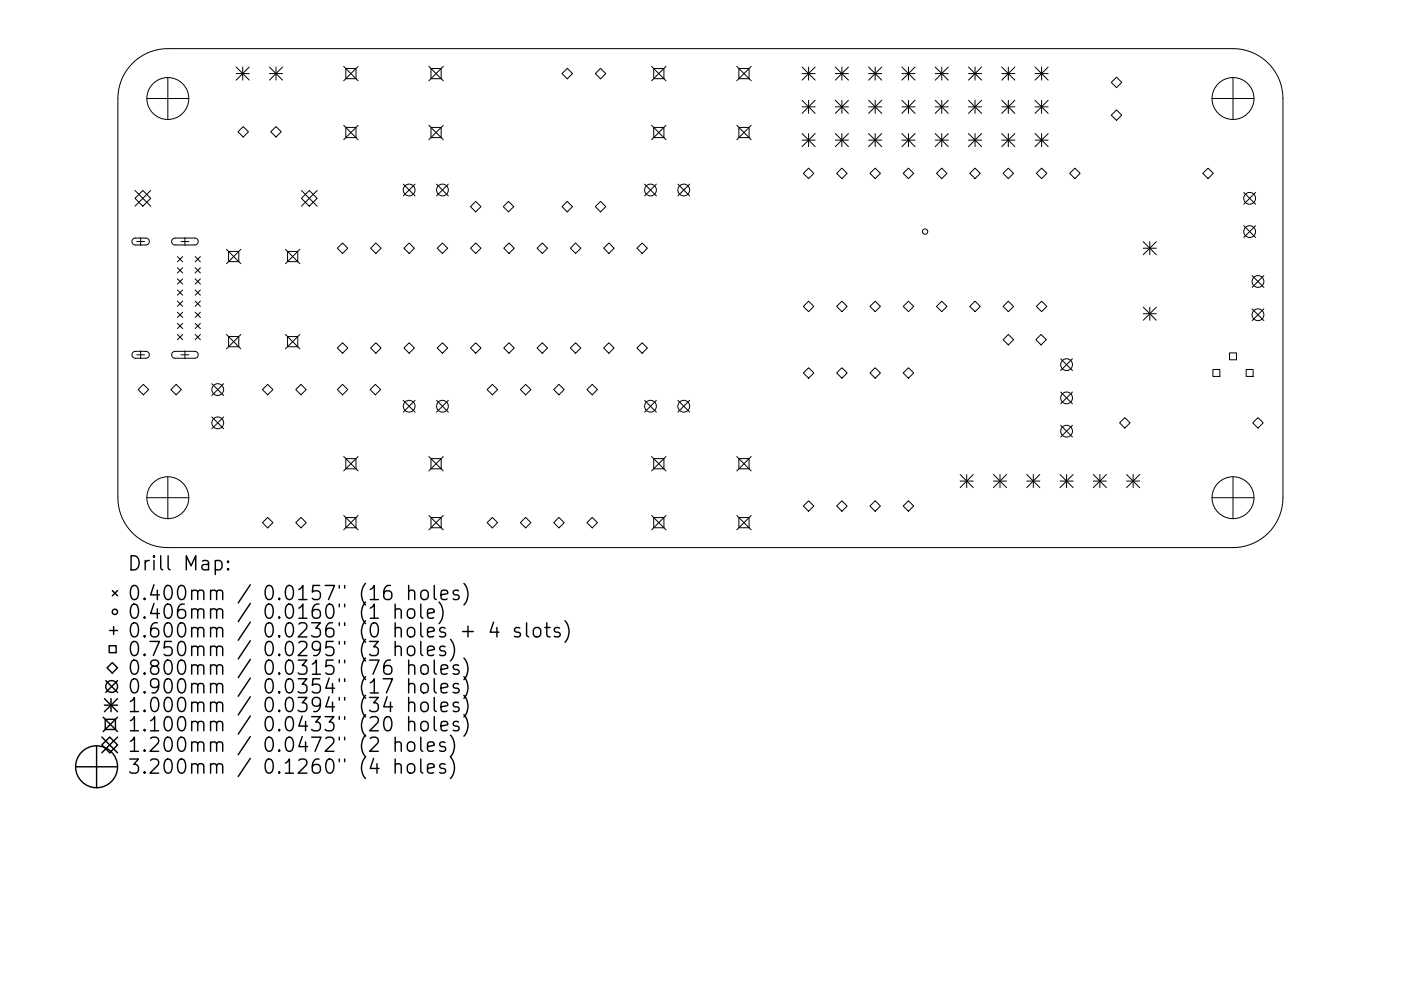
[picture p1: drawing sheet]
<svg xmlns="http://www.w3.org/2000/svg" width="297mm" height="210mm" viewBox="0 0 297 210" stroke-linecap="round" stroke-linejoin="round" font-family="sans-serif">
<defs><g id="words">
<g font-size="4.2">
<text x="26.9" y="121.1">Drill Map:</text>
<text x="26.9" y="127.4">0.400mm / 0.0157&quot; (16 holes)</text>
<text x="26.9" y="131.3">0.406mm / 0.0160&quot; (1 hole)</text>
<text x="26.9" y="135.3">0.600mm / 0.0236&quot; (0 holes + 4 slots)</text>
<text x="26.9" y="139.2">0.750mm / 0.0295&quot; (3 holes)</text>
<text x="26.9" y="143.2">0.800mm / 0.0315&quot; (76 holes)</text>
<text x="26.9" y="147.2">0.900mm / 0.0354&quot; (17 holes)</text>
<text x="26.9" y="151.1">1.000mm / 0.0394&quot; (34 holes)</text>
<text x="26.9" y="155.2">1.100mm / 0.0433&quot; (20 holes)</text>
<text x="26.9" y="159.5">1.200mm / 0.0472&quot; (2 holes)</text>
<text x="26.9" y="164.2">3.200mm / 0.1260&quot; (4 holes)</text>
</g>
</g></defs>
<g fill="none" stroke="#000" stroke-width=".21">
<path d="M28.1 13.4a10.6 10.6 0 0 1 7.5-3.1h225.8a10.6 10.6 0 0 1 10.6 10.6v84.7a10.6 10.6 0 0 1-10.6 10.6h-225.8a10.6 10.6 0 0 1-10.6-10.6v-84.7a10.6 10.6 0 0 1 3.1-7.5zM35.6 16.5v8.9M50.1 14.2l2.7 2.8M50.1 15.6h2.7M51.5 14.2v2.8M52.8 14.2l-2.7 2.8M57.1 15.6h2.8M57.1 14.2l2.8 2.8M58.5 14.2v2.8M59.9 14.2l-2.8 2.8M72.9 14.1l3 3M73.3 14.5h2.2v2.2h-2.2z"/>
<path d="M75.9 14.1l-3 3M90.9 14.1l3.1 3M91.4 14.5h2.1v2.2h-2.1zM94 14.1l-3.1 3M119.2 15.6l1.1-1.1 1.1 1.1-1.1 1.1zM126.2 15.6l1.1-1.1 1.1 1.1-1.1 1.1zM138.2 14.1l3 3M138.6 14.5h2.2v2.2h-2.2zM141.2 14.1l-3 3M156.2 14.1l3.1 3M156.7 14.5h2.1v2.2h-2.1zM159.3 14.1l-3.1 3"/>
<path d="M170 15.6h2.8M170 14.2l2.8 2.8M171.4 14.2v2.8M172.8 14.2l-2.8 2.8M177.1 15.6h2.8M177.1 14.2l2.8 2.8M178.5 14.2v2.8M179.9 14.2l-2.8 2.8M184.2 15.6h2.7M184.2 14.2l2.7 2.8M185.6 14.2v2.8M186.9 14.2l-2.7 2.8"/>
<path d="M191.2 15.6h2.8M191.2 14.2l2.8 2.8M192.6 14.2v2.8M194 14.2l-2.8 2.8M198.3 15.6h2.8M198.3 14.2l2.8 2.8M199.7 14.2v2.8M201.1 14.2l-2.8 2.8M205.3 15.6h2.8M205.3 14.2l2.8 2.8M206.7 14.2v2.8M208.1 14.2l-2.8 2.8"/>
<path d="M212.4 15.6h2.8M212.4 14.2l2.8 2.8M213.8 14.2v2.8M215.2 14.2l-2.8 2.8M219.5 15.6h2.7M219.5 14.2l2.7 2.8M220.8 14.2v2.8M222.2 14.2l-2.7 2.8M235.6 17.5l1.1-1.1 1.1 1.1-1.1 1.1zM261.4 16.5v8.9M31.1 20.9h8.9M51.6 26.9l1.1 1.1-1.1 1.1-1.1-1.1z"/>
<path d="M58.5 26.9l1.1 1.1-1.1 1.1-1.1-1.1zM72.9 26.6l3 3M73.3 27h2.2v2.2h-2.2zM75.9 26.6l-3 3M85.5 39.1l2.5 2.5M88 39.1l-2.5 2.5M90.9 26.6l3.1 3M91.4 27h2.1v2.2h-2.1zM92.6 39.1l2.5 2.5M94 26.6l-3.1 3M95.1 39.1l-2.5 2.5M136.7 39.1l2.5 2.5"/>
<path d="M138.2 26.6l3 3M138.6 27h2.2v2.2h-2.2zM139.2 39.1l-2.5 2.5M141.2 26.6l-3 3M143.7 39.1l2.5 2.5M146.2 39.1l-2.5 2.5M156.2 26.6l3.1 3M156.7 27h2.1v2.2h-2.1zM159.3 26.6l-3.1 3M170 21.3l2.8 2.8M170 22.7h2.8M170 28.3l2.8 2.8"/>
<path d="M170 29.7h2.8M171.4 35.7l1.1 1.1-1.1 1.1-1.1-1.1zM171.4 21.3v2.8M171.4 28.3v2.8M172.8 21.3l-2.8 2.8M172.8 28.3l-2.8 2.8M177.1 21.3l2.8 2.8M177.1 28.3l2.8 2.8M177.1 22.7h2.8M177.1 29.7h2.8M178.5 35.7l1.1 1.1-1.1 1.1-1.1-1.1zM178.5 21.3v2.8"/>
<path d="M178.5 28.3v2.8M179.9 21.3l-2.8 2.8M179.9 28.3l-2.8 2.8M184.2 28.3l2.7 2.8M184.2 22.7h2.7M184.2 29.7h2.7M184.2 21.3l2.7 2.8M185.6 35.7l1.1 1.1-1.1 1.1-1.2-1.1zM185.6 21.3v2.8M185.6 28.3v2.8M186.9 21.3l-2.7 2.8M186.9 28.3l-2.7 2.8"/>
<path d="M191.2 22.7h2.8M191.2 29.7h2.8M191.2 28.3l2.8 2.8M191.2 21.3l2.8 2.8M192.6 35.7l1.1 1.1-1.1 1.1-1.1-1.1zM192.6 21.3v2.8M192.6 28.3v2.8M194 21.3l-2.8 2.8M194 28.3l-2.8 2.8M198.3 22.7h2.8M198.3 29.7h2.8M198.3 28.3l2.8 2.8"/>
<path d="M198.3 21.3l2.8 2.8M198.6 36.8l1.1-1.1 1.1 1.1-1.1 1.1zM199.7 21.3v2.8M199.7 28.3v2.8M201.1 21.3l-2.8 2.8M201.1 28.3l-2.8 2.8M205.3 22.7h2.8M205.3 29.7h2.8M205.3 28.3l2.8 2.8M205.3 21.3l2.8 2.8M206.7 35.7l1.1 1.1-1.1 1.1-1.1-1.1zM206.7 21.3v2.8"/>
<path d="M206.7 28.3v2.8M208.1 21.3l-2.8 2.8M208.1 28.3l-2.8 2.8M212.4 22.7h2.8M212.4 29.7h2.8M212.4 28.3l2.8 2.8M212.4 21.3l2.8 2.8M213.8 35.7l1.1 1.1-1.1 1.1-1.1-1.1zM213.8 21.3v2.8M213.8 28.3v2.8M215.2 21.3l-2.8 2.8M215.2 28.3l-2.8 2.8"/>
<path d="M219.5 22.7h2.7M219.5 29.7h2.7M219.5 28.3l2.7 2.8M219.5 21.3l2.7 2.8M220.8 35.7l1.2 1.1-1.2 1.1-1.1-1.1zM220.8 21.3v2.8M220.8 28.3v2.8M222.2 21.3l-2.7 2.8M222.2 28.3l-2.7 2.8M227.9 35.7l1.1 1.1-1.1 1.1-1.1-1.1zM235.6 24.4l1.1-1.1 1.1 1.1-1.1 1.1zM255 36.8l1.1-1.1 1.1 1.1-1.1 1.1z"/>
<path d="M257 20.9h8.9M28.2 50.7l.4-.2h2.3a.73 .73 0 0 1 .8 .7 .73 .73 0 0 1-.8 .8h-2.2a.73 .73 0 0 1-.7-.5 .73 .73 0 0 1 .2-.8zM28.6 42.1l1.7-1.7 1.7 1.7-1.7 1.6zM28.6 40.4l3.4 3.3M29 51.2h1.7M29.8 50.4v1.7M32 40.4l-3.4 3.3M36.6 50.7l.5-.2h4.2a.73 .73 0 0 1 .7 .7 .73 .73 0 0 1-.7 .8h-4.2a.73 .73 0 0 1-.7-.5 .73 .73 0 0 1 .2-.8zM37.6 54.4l1.1 1.1M37.6 56.8l1.1 1.1M37.6 59.2l1.1 1.1M38.4 51.2h1.6"/>
<path d="M38.7 54.4l-1.1 1.1M38.7 56.8l-1.1 1.1M38.7 59.2l-1.1 1.1M39.2 50.4v1.7M41.4 54.4l1.1 1.1M41.4 56.8l1.1 1.1M41.4 59.2l1.1 1.1M42.5 54.4l-1.1 1.1M42.5 56.8l-1.1 1.1M42.5 59.2l-1.1 1.1M48 52.9l3.1 3.1M48.5 53.3h2.1v2.2h-2.1z"/>
<path d="M51.1 52.9l-3.1 3.1M60.5 52.9l3.1 3.1M61 53.3h2.1v2.2h-2.1zM63.6 52.9l-3.1 3.1M63.9 42.1l1.7-1.7 1.6 1.7-1.6 1.6zM63.9 40.4l3.3 3.3M67.2 40.4l-3.3 3.3M71.5 52.7l1.1-1.1 1.1 1.1-1.1 1.1zM79.7 51.6l1.1 1.1-1.1 1.1-1.1-1.1zM85.6 52.7l1.1-1.1 1.2 1.1-1.2 1.1zM92.7 52.7l1.1-1.1 1.1 1.1-1.1 1.1zM99.8 52.7l1.1-1.1 1.1 1.1-1.1 1.1z"/>
<path d="M100.9 42.7l1.1 1.1-1.1 1.2-1.1-1.2zM106.8 52.7l1.1-1.1 1.1 1.1-1.1 1.1zM107.8 42.7l1.1 1.1-1.1 1.2-1.1-1.2zM115 51.6l1.1 1.1-1.1 1.1-1.1-1.1zM119.2 43.8l1.1-1.1 1.1 1.1-1.1 1.2zM120.9 52.7l1.1-1.1 1.1 1.1-1.1 1.1zM126.2 43.8l1.1-1.1 1.1 1.1-1.1 1.2zM128 52.7l1.1-1.1 1.1 1.1-1.1 1.1zM136.2 51.6l1.1 1.1-1.1 1.1-1.2-1.1zM242.4 51.3l2.8 2.8M242.4 52.7h2.8M243.8 51.3v2.8"/>
<path d="M245.2 51.3l-2.8 2.8M263.7 40.8l2.5 2.5M263.7 47.9l2.5 2.5M265.5 58.5l2.5 2.5M266.2 40.8l-2.5 2.5M266.2 47.9l-2.5 2.5M268 58.5l-2.5 2.5M28.2 74.8l.4-.3h2.3a.73 .73 0 0 1 .8 .8 .73 .73 0 0 1-.8 .7h-2.2a.73 .73 0 0 1-.7-.4 .73 .73 0 0 1 .2-.8zM29 75.3h1.7M29.8 74.4v1.7M36.6 74.8l.5-.3h4.2a.73 .73 0 0 1 .7 .8 .73 .73 0 0 1-.7 .7h-4.2a.73 .73 0 0 1-.7-.4 .73 .73 0 0 1 .2-.8zM37.6 61.5l1.1 1.1"/>
<path d="M37.6 63.9l1.1 1.1M37.6 66.2l1.1 1.2M37.6 68.6l1.1 1.1M37.6 71l1.1 1.1M38.4 75.3h1.6M38.7 61.5l-1.1 1.1M38.7 63.9l-1.1 1.1M38.7 66.2l-1.1 1.2M38.7 68.6l-1.1 1.1M38.7 71l-1.1 1.1M39.2 74.4v1.7M41.4 61.5l1.1 1.1"/>
<path d="M41.4 63.9l1.1 1.1M41.4 66.2l1.1 1.2M41.4 68.6l1.1 1.1M41.4 71l1.1 1.1M42.5 61.5l-1.1 1.1M42.5 63.9l-1.1 1.1M42.5 66.2l-1.1 1.2M42.5 68.6l-1.1 1.1M42.5 71l-1.1 1.1M48 71l3.1 3M48.5 71.4h2.1v2.2h-2.1zM51.1 71l-3.1 3"/>
<path d="M60.5 71l3.1 3M61 71.4h2.1v2.2h-2.1zM63.6 71l-3.1 3M71.5 73.8l1.1-1.1 1.1 1.1-1.1 1.1zM78.6 73.8l1.1-1.1 1.1 1.1-1.1 1.1zM85.6 73.8l1.1-1.1 1.2 1.1-1.2 1.1zM92.7 73.8l1.1-1.1 1.1 1.1-1.1 1.1zM99.8 73.8l1.1-1.1 1.1 1.1-1.1 1.1zM106.8 73.8l1.1-1.1 1.1 1.1-1.1 1.1zM113.9 73.8l1.1-1.1 1.1 1.1-1.1 1.1zM120.9 73.8l1.1-1.1 1.1 1.1-1.1 1.1zM128 73.8l1.1-1.1 1.1 1.1-1.1 1.1z"/>
<path d="M135 73.8l1.2-1.1 1.1 1.1-1.1 1.1zM170.3 65l1.1-1.1 1.1 1.1-1.1 1.1zM171.4 78l1.1 1.1-1.1 1.1-1.1-1.1zM177.4 65l1.1-1.1 1.1 1.1-1.1 1.1zM177.4 79.1l1.1-1.1 1.1 1.1-1.1 1.1zM184.4 65l1.2-1.1 1.1 1.1-1.1 1.1zM185.6 78l1.1 1.1-1.1 1.1-1.2-1.1zM191.5 65l1.1-1.1 1.1 1.1-1.1 1.1zM191.5 79.1l1.1-1.1 1.1 1.1-1.1 1.1zM198.6 65l1.1-1.1 1.1 1.1-1.1 1.1zM205.6 65l1.1-1.1 1.1 1.1-1.1 1.1zM212.7 65l1.1-1.1 1.1 1.1-1.1 1.1z"/>
<path d="M212.7 72.1l1.1-1.1 1.1 1.1-1.1 1.1zM219.6 72.1l1.1-1.1 1.1 1.1-1.1 1.1zM219.7 65l1.1-1.1 1.2 1.1-1.2 1.1zM224.9 76.1l2.5 2.5M227.4 76.1l-2.5 2.5M242.4 65.2l2.8 2.7M242.4 66.6h2.8M243.8 65.2v2.7M245.2 65.2l-2.8 2.7M257.2 78.4h1.4v1.5h-1.4zM260.7 74.9h1.5v1.4h-1.5zM264.2 78.4h1.5v1.5h-1.5z"/>
<path d="M265.5 65.5l2.5 2.5M268 65.5l-2.5 2.5M29.3 82.7l1.1-1.2 1.1 1.2-1.1 1.1zM36.2 82.7l1.1-1.2 1.2 1.2-1.2 1.1zM44.9 81.4l2.5 2.5M44.9 88.5l2.5 2.5M47.4 81.4l-2.5 2.5M47.4 88.5l-2.5 2.5M55.6 82.7l1.2-1.2 1.1 1.2-1.1 1.1zM62.7 82.7l1.1-1.2 1.1 1.2-1.1 1.1zM71.5 82.7l1.1-1.2 1.1 1.2-1.1 1.1zM72.9 96.9l3 3"/>
<path d="M73.3 97.3h2.2v2.2h-2.2zM75.9 96.9l-3 3M78.5 82.7l1.1-1.2 1.1 1.2-1.1 1.1zM85.5 84.9l2.5 2.5M88 84.9l-2.5 2.5M90.9 96.9l3.1 3M91.4 97.3h2.1v2.2h-2.1zM92.6 84.9l2.5 2.5M94 96.9l-3.1 3M95.1 84.9l-2.5 2.5M103.3 82.7l1.1-1.2 1.1 1.2-1.1 1.1zM110.3 82.7l1.1-1.2 1.2 1.2-1.2 1.1z"/>
<path d="M117.4 82.7l1.1-1.2 1.1 1.2-1.1 1.1zM124.5 82.7l1.1-1.2 1.1 1.2-1.1 1.1zM136.7 84.9l2.5 2.5M138.2 96.9l3 3M138.6 97.3h2.2v2.2h-2.2zM139.2 84.9l-2.5 2.5M141.2 96.9l-3 3M143.7 84.9l2.5 2.5M146.2 84.9l-2.5 2.5M156.2 96.9l3.1 3M156.7 97.3h2.1v2.2h-2.1zM159.3 96.9l-3.1 3"/>
<path d="M224.9 83.2l2.5 2.5M224.9 90.2l2.5 2.5M227.4 83.2l-2.5 2.5M227.4 90.2l-2.5 2.5M238.5 88.6l1.1 1.1-1.1 1.1-1.1-1.1zM265.6 89.7l1.1-1.1 1.1 1.1-1.1 1.1zM31.1 105.6h8.9M35.6 101.2v8.8M56.8 109.8l1.1 1.1-1.1 1.1-1.2-1.1zM62.7 110.9l1.1-1.1 1.1 1.1-1.1 1.1zM72.9 109.4l3 3M73.3 109.8h2.2v2.2h-2.2z"/>
<path d="M75.9 109.4l-3 3M90.9 109.4l3.1 3M91.4 109.8h2.1v2.2h-2.1zM94 109.4l-3.1 3M103.3 110.9l1.1-1.1 1.1 1.1-1.1 1.1zM110.3 110.9l1.1-1.1 1.2 1.1-1.2 1.1zM117.4 110.9l1.1-1.1 1.1 1.1-1.1 1.1zM125.6 109.8l1.1 1.1-1.1 1.1-1.1-1.1zM138.2 109.4l3 3M138.6 109.8h2.2v2.2h-2.2zM141.2 109.4l-3 3M156.2 109.4l3.1 3"/>
<path d="M156.7 109.8h2.1v2.2h-2.1zM159.3 109.4l-3.1 3M171.4 106.2l1.1 1.2-1.1 1.1-1.1-1.1zM177.4 107.4l1.1-1.2 1.1 1.2-1.1 1.1zM185.6 106.2l1.1 1.2-1.1 1.1-1.2-1.1zM191.5 107.4l1.1-1.2 1.1 1.2-1.1 1.1zM203.6 100.7l2.8 2.8M203.6 102.1h2.8M205 100.7v2.8M206.4 100.7l-2.8 2.8M210.6 102.1h2.8M210.6 100.7l2.8 2.8"/>
<path d="M212 100.7v2.8M213.4 100.7l-2.8 2.8M217.7 102.1h2.8M217.7 100.7l2.8 2.8M219.1 100.7v2.8M220.5 100.7l-2.8 2.8M224.7 102.1h2.8M224.7 100.7l2.8 2.8M226.1 100.7v2.8M227.5 100.7l-2.8 2.8M231.8 102.1h2.8M231.8 100.7l2.8 2.8"/>
<path d="M233.2 100.7v2.8M234.6 100.7l-2.8 2.8M238.9 102.1h2.7M238.9 100.7l2.7 2.8M240.2 100.7v2.8M241.6 100.7l-2.7 2.8M257 105.6h8.9M261.4 101.2v8.8"/>
<circle cx="35.6" cy="20.9" r="4.4"/>
<circle cx="261.4" cy="20.9" r="4.4"/>
<circle cx="86.7" cy="40.3" r="1.25"/>
<circle cx="93.8" cy="40.3" r="1.25"/>
<circle cx="137.9" cy="40.3" r="1.25"/>
<circle cx="145" cy="40.3" r="1.25"/>
<circle cx="196.1" cy="49.1" r=".56"/>
<circle cx="265" cy="42.1" r="1.25"/>
<circle cx="265" cy="49.1" r="1.25"/>
<circle cx="266.7" cy="59.7" r="1.25"/>
<circle cx="226.1" cy="77.4" r="1.25"/>
<circle cx="266.7" cy="66.8" r="1.25"/>
<circle cx="46.2" cy="82.7" r="1.25"/>
<circle cx="46.2" cy="89.7" r="1.25"/>
<circle cx="86.7" cy="86.2" r="1.25"/>
<circle cx="93.8" cy="86.2" r="1.25"/>
<circle cx="137.9" cy="86.2" r="1.25"/>
<circle cx="145" cy="86.2" r="1.25"/>
<circle cx="226.1" cy="84.4" r="1.25"/>
<circle cx="226.1" cy="91.5" r="1.25"/>
<circle cx="35.6" cy="105.6" r="4.4"/>
<circle cx="261.4" cy="105.6" r="4.4"/>
</g>
<g fill="none" stroke="#000" stroke-width=".3">
<path d="M45.6 119.1l.9-.2 .6 .6v.8l-.3 .5-.3 .1-.9-.1M48.4 119.1l.1 .1-.1 .1-.2-.1 .2-.1v.2M23.1 137h1.5v1.5h-1.5zM23.3 133.8h1.6M23.8 125.3l1.1 1.1M24.1 132.9v1.7M24.9 125.3l-1.1 1.1M48.4 120.6l.1 .2-.1 .1-.2-.1 .2-.2v.3M78.5 129l.9-.8v3M82.8 124.2a1.19 1.19 0 0 0-1.4 1.3v1.1l.2 .5 .9 .1 .4-.3 .2-1-.3-.4-.9-.1-.5 .5M83.8 129.5a.75 .75 0 0 1 1.3 .1v1.6M83.8 137.4a.75 .75 0 0 1 1.3 .1v1.6"/>
<path d="M83.8 128.2v3M83.8 136.1v3M86.5 129.5a.81 .81 0 0 1 .8-.3 .81 .81 0 0 1 .6 .5v.9a.81 .81 0 0 1-.8 .6 .81 .81 0 0 1-.7-.6v-.9zM86.5 137.4a.81 .81 0 0 1 .8-.3 .81 .81 0 0 1 .6 .6v.8a.81 .81 0 0 1-.8 .6 .81 .81 0 0 1-.7-.6v-.8zM86.6 125.5a.74 .74 0 0 1 1.3 .1v1.6M86.6 124.2v3M89.2 128.2v2.5l.4 .5M89.2 136.1v2.6l.4 .4M89.4 125.5a.81 .81 0 0 1 .8-.3 .81 .81 0 0 1 .6 .6v.8a.81 .81 0 0 1-.8 .6 .81 .81 0 0 1-.8-.6v-.8zM90.6 130.2l1.5-.3-.2-.6-.8-.1-.5 .4v1.1l.2 .3 .3 .2 .8-.2M90.6 138.1l1.5-.3-.2-.6-.8-.1-.5 .4v1.2l.2 .2 .3 .2 .8-.2M92.1 124.2v2.6l.4 .4"/>
<path d="M93.1 127.7a3.4 3.4 0 0 1 0 4.6M93.5 126.2l1.4-.3-.1-.5-.9-.2-.4 .4v1.2l.1 .3 .3 .1 .9-.1M94.4 137.2l-.8-.1-.4 .4 .2 .4 1 .3 .1 .3-.1 .4-.3 .2-.9-.2M95.5 135.7a3.4 3.4 0 0 1 0 4.5M97.2 125.4l-.7-.2-.4 .4 .1 .5 1 .3 .2 .2-.2 .5-.3 .1-.8-.1M98.1 134h2.3M98.4 123.8a3.4 3.4 0 0 1 0 4.6M98.4 139.6a3.4 3.4 0 0 1 0 4.6M99.2 132.8v2.3M104.6 132l-.7 2.1h1.9M105.4 133.1v2M110.2 133.3l-.7-.2-.4 .5 .1 .4 1 .3 .2 .3-.2 .4-.3 .1-.8-.1"/>
<path d="M111.6 132.1v2.6l.5 .4M113.2 133.4a.81 .81 0 0 1 .8-.3 .81 .81 0 0 1 .6 .6v.9a.81 .81 0 0 1-.7 .6 .81 .81 0 0 1-.8-.6v-.9zM115.5 133.1h1.1M115.9 132.1v2.6l.2 .3 .5 .1M118.6 133.3l-.7-.2-.4 .5 .1 .4 1 .3 .2 .3-.2 .4-.2 .1-.9-.1M119.8 131.7a3.4 3.4 0 0 1 0 4.6M20.5 158.2v8.9M21.6 158l1.7-1.6 1.6 1.6-1.6 1.7zM21.6 156.4l3.3 3.3M21.9 152.2l3 3M22.1 148.2l2.8 2.8M22.1 149.6h2.8"/>
<path d="M22.3 152.6h2.2v2.2h-2.2zM22.4 144.4l2.5 2.5M22.7 141.7l1.1-1.1 1.1 1.1-1.1 1.1zM23.5 148.2v2.8M24.9 144.4l-2.5 2.5M24.9 148.2l-2.8 2.8M24.9 152.2l-3 3M24.9 156.4l-3.3 3.3M81.2 144h2l-1.3 3M81.8 152.2a.71 .71 0 0 1 1.1 .4 1.76 1.76 0 0 1-.5 2.4 .77 .77 0 0 1-.9-.5 2.34 2.34 0 0 1 .3-2.3zM82.1 147.8l-.7 2.2h1.8M82.8 140a1.19 1.19 0 0 0-1.4 1.3v1.2l.2 .4 .9 .1 .4-.2 .2-1-.3-.5-.9-.1-.5 .6"/>
<path d="M83.8 157.7a.75 .75 0 0 1 1.3 .1v1.6M83.8 156.4v3M86.5 157.7a.81 .81 0 0 1 .8-.3 .81 .81 0 0 1 .6 .6v.8a.81 .81 0 0 1-.8 .6 .81 .81 0 0 1-.7-.6v-.8zM86.6 141.3a.75 .75 0 0 1 1.3 .2v1.5M86.6 145.3a.74 .74 0 0 1 1.3 .1v1.6M86.6 149.3a.75 .75 0 0 1 1.3 .1v1.6M86.6 153.3a.74 .74 0 0 1 1.3 .2v1.5M86.6 140v3M86.6 144v3M86.6 148v3M86.6 152v3M89.2 156.4v2.6l.4 .4"/>
<path d="M89.4 141.3a.81 .81 0 0 1 .8-.3 .81 .81 0 0 1 .6 .6v.9a.81 .81 0 0 1-.8 .6 .81 .81 0 0 1-.8-.6v-.9zM89.4 145.3a.81 .81 0 0 1 .8-.3 .81 .81 0 0 1 .6 .6v.8a.81 .81 0 0 1-.8 .6 .81 .81 0 0 1-.8-.6v-.8zM89.4 149.3a.81 .81 0 0 1 .8-.3 .81 .81 0 0 1 .6 .5v.9a.81 .81 0 0 1-.8 .6 .81 .81 0 0 1-.8-.6v-.9zM89.5 153.2a.81 .81 0 0 1 1.3 .4v.9a.81 .81 0 0 1-.8 .6 .81 .81 0 0 1-.8-.6v-.9zM90.6 158.4l1.5-.3-.2-.6-.8-.1-.5 .4v1.2l.2 .3 .3 .1 .8-.1M92.1 140v2.6l.4 .4M92.1 144v2.6l.4 .4M92.1 148v2.5l.4 .5M92.1 152v2.6l.4 .4M93.5 142l1.4-.2-.1-.6-.9-.2-.4 .5v1.1l.1 .3 .3 .1 .9-.1M93.5 146l1.4-.3-.1-.5-.9-.2-.4 .4v1.2l.1 .3 .3 .1 .9-.1M93.5 150l1.4-.3-.1-.6-.9-.1-.4 .4v1.1l.1 .3 .3 .2 .9-.2"/>
<path d="M93.5 154l1.4-.2-.1-.6-.9-.2-.4 .5v1.1l.1 .3 .3 .1 .9-.1M94.4 157.5l-.8-.1-.4 .4 .2 .5 1 .2 .1 .3-.1 .5-.3 .1-.9-.1M95.5 156a3.4 3.4 0 0 1 0 4.5M97.2 141.2l-.7-.2-.4 .5 .1 .4 1 .3 .2 .3-.2 .4-.3 .1-.8-.1M97.2 145.2l-.7-.2-.4 .4 .1 .5 1 .3 .2 .2-.2 .5-.3 .1-.8-.1M97.2 149.1l-.7-.1-.4 .4 .1 .4 1 .3 .2 .3-.2 .4-.3 .2-.8-.2M97.2 153.2l-.7-.2-.4 .5 .1 .4 1 .3 .2 .3-.2 .4-.3 .1-.8-.1M98.4 143.6a3.4 3.4 0 0 1 0 4.6M98.4 147.5a3.4 3.4 0 0 1 0 4.6M98.4 151.6a3.4 3.4 0 0 1 0 4.6M16 162.7h8.9M83.8 162.3a.74 .74 0 0 1 1.3 .2v1.5"/>
<path d="M83.8 161v3M86.5 162.3a.81 .81 0 0 1 .8-.3 .81 .81 0 0 1 .6 .6v.9a.81 .81 0 0 1-.8 .6 .81 .81 0 0 1-.7-.6v-.9zM89.2 161v2.6l.4 .4M90.6 163l1.5-.2-.2-.6-.8-.2-.5 .5v1.1l.2 .3 .3 .1 .8-.1M94.4 162.2l-.8-.2-.4 .5 .2 .4 1 .3 .1 .3-.1 .4-.3 .1-.9-.1M95.5 160.6a3.4 3.4 0 0 1 0 4.6"/>
<circle cx="24.4" cy="129.8" r=".56"/>
<circle cx="23.7" cy="145.7" r="1.25"/>
<circle cx="20.5" cy="162.7" r="4.4"/>
</g>
<use href="#words"/>
</svg>
